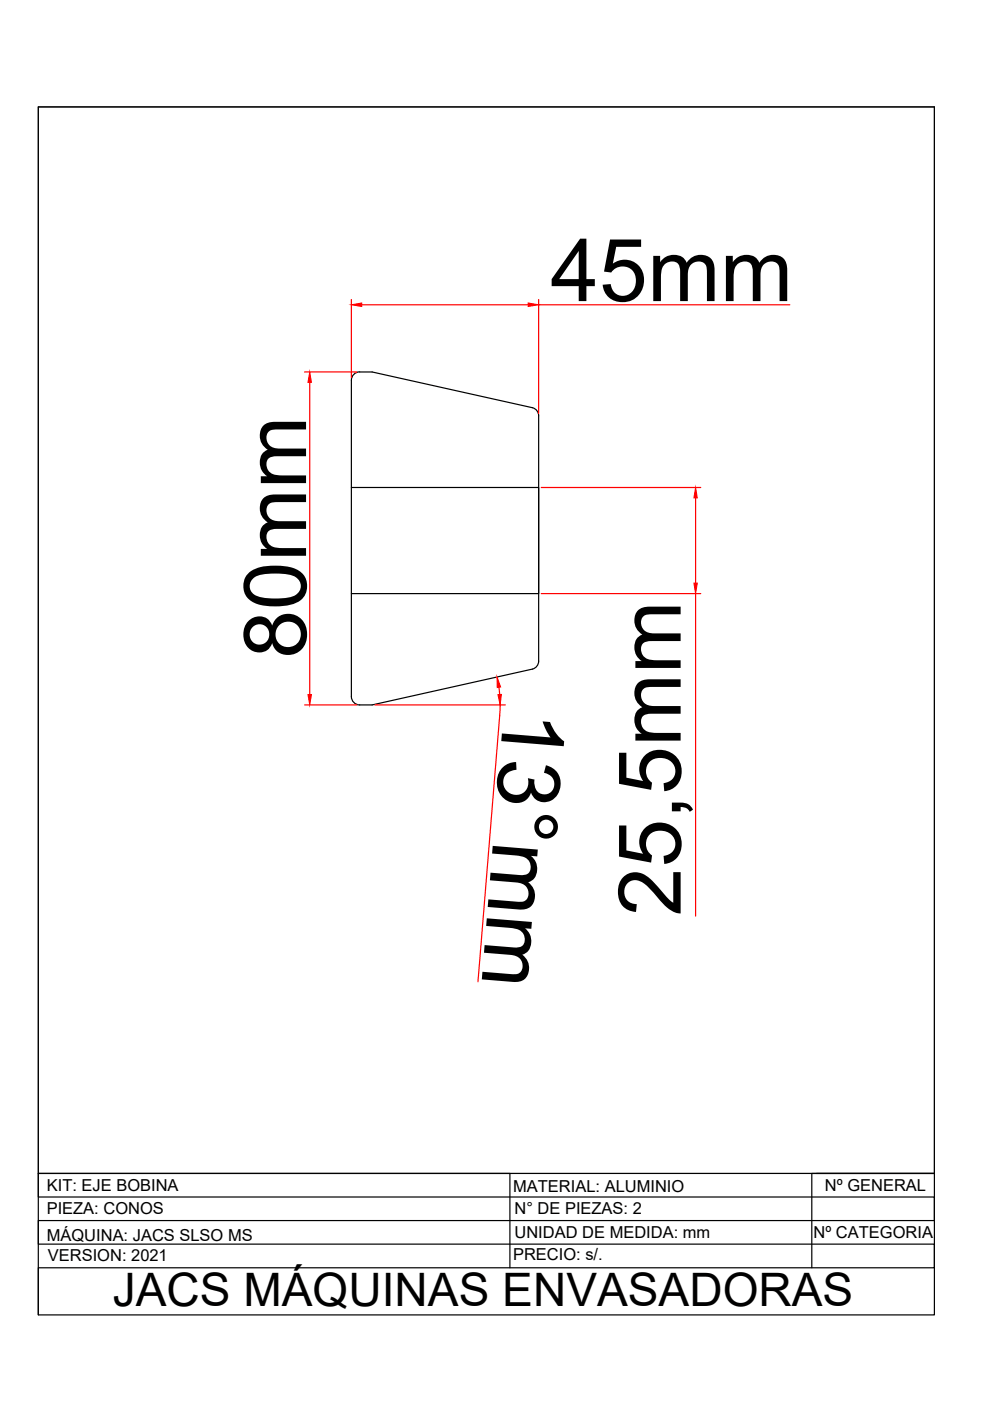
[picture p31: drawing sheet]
<svg xmlns="http://www.w3.org/2000/svg" width="210mm" height="297mm" viewBox="0 0 210 297" stroke-linecap="round" stroke-linejoin="round" font-family="sans-serif">
<defs><g id="words">
<g font-size="18.5">
<text x="116.7" y="63.8">45mm</text>
<text x="64.9" y="139.6" transform="rotate(-90 64.9 139.6)">80mm</text>
<text x="106.8" y="150.3" transform="rotate(95 106.8 150.3)">13°mm</text>
<text x="144.3" y="194.2" transform="rotate(-90 144.3 194.2)">25,5mm</text>
</g>
<text font-size="9.8" x="23.9" y="277">JACS MÁQUINAS ENVASADORAS</text>
<g font-size="3.5">
<text x="9.9" y="257.5">PIEZA: CONOS</text>
<text x="9.9" y="252.5">KIT: EJE BOBINA</text>
<text x="108.8" y="252.6">MATERIAL: ALUMINIO</text>
<text x="109.1" y="257.5">N° DE PIEZAS: 2</text>
<text x="174.9" y="252.5">Nº GENERAL</text>
<text x="9.9" y="263.1">MÁQUINA: JACS SLSO MS</text>
<text x="109.1" y="262.4">UNIDAD DE MEDIDA: mm</text>
<text x="172.5" y="262.5">Nº CATEGORIA</text>
<text x="10.2" y="267.5">VERSION: 2021</text>
<text x="108.8" y="267.1">PRECIO: s/.</text>
</g>
</g></defs>
<!-- layer: 0 -->
<path d="M8.1 22.7h190v256.1h-190zM76.3 78.9h2.6l34 7.5a1.77 1.77 0 0 1 1.3 1.8v52a1.76 1.76 0 0 1-1.3 1.7l-34 7.6h-2.6a1.77 1.77 0 0 1-1.8-1.8M76.3 78.8a1.77 1.77 0 0 0-1.8 1.8v67.1M74.5 103.4h39.7v22.5h-39.7M8.1 248.8h100v20M173.1 248.8h25M198.1 248.8h-190v5h190v5h-190v5h190v5h-190v10M198.1 248.8h-26v20" fill="none" stroke="#000" stroke-width=".25"/>
<g fill="none" stroke="#f00" stroke-width=".25">
<path d="M64.6 78.9h11.1M74.5 63.5v16.6M76.7 64.6h35.3M114.2 63.5v24.1M114.2 64.6h53.3M65.7 81.1v66.2M114.8 103.4h33.8M147.5 105.6v18M114.8 125.9h33.8M147.5 125.9v68.3M64.6 149.5h11.1M79.5 149.5h27.6"/>
<path d="M105.8 145.7l.1 1.5M106 149.4l-4.7 58.8"/>
</g>
<g fill="#f00" stroke="#f00" stroke-width=".21">
<path d="M65.7 78.9l.3 2.2h-.7z"/>
<path d="M65.3 147.3h.7l-.3 2.2z"/>
<path d="M74.5 64.6l2.2-.4v.8z"/>
<path d="M112 64.2l2.2 .4-2.2 .4z"/>
<path d="M105.6 147.3l.7-.1-.3 2.3z"/>
<path d="M105.4 143.5l.7 2.1-.7 .2z"/>
<path d="M147.5 103.4l.3 2.2h-.7z"/>
<path d="M147.1 123.6h.7l-.3 2.3z"/>
</g>
<path d="M8.1 22.7h190v226.1h-190z" fill="none" stroke="#000" stroke-width=".21"/>
<use href="#words"/>
</svg>
